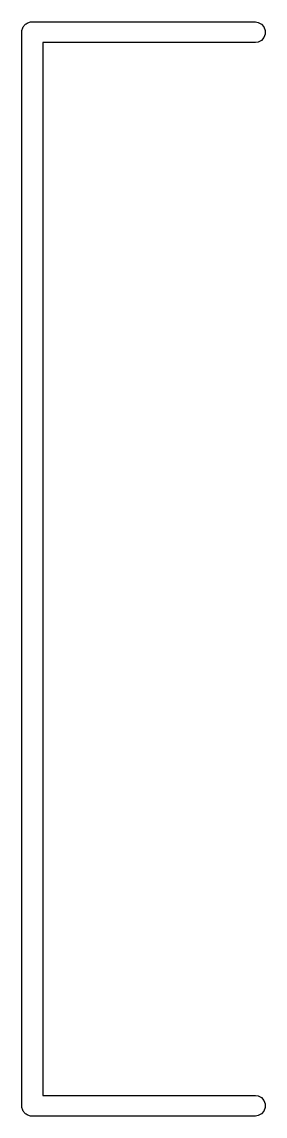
# Model space of a CAD drawing. Extents: x 67.2 to 111.3, y -47.6 to -38.1.
# Drawn here: x 67.19 to 68.94, y -46.09 to -38.19 of the extents above.
import ezdxf

# ---------------------------------------------------------------- set-up
doc = ezdxf.new("R2010")
doc.units = 0
doc.header["$MEASUREMENT"] = 0
doc.layers.add('BLACK', color=7, linetype='CONTINUOUS')

msp = doc.modelspace()

# ---------------------------------------------------------------- linework, layer by layer
at = {"layer": 'BLACK', "linetype": 'CONTINUOUS'}
for p, q in [((67.1934, -38.239), (67.1968, -38.2332)), ((67.1968, -38.2332), (67.199, -38.2269)), ((67.199, -38.2269), (67.2033, -38.2218)), ((67.2033, -38.2218), (67.2067, -38.216)), ((67.2067, -38.216), (67.2118, -38.2118)), ((67.2118, -38.2118), (67.216, -38.2067)), ((67.216, -38.2067), (67.2218, -38.2033)), ((67.2218, -38.2033), (67.2269, -38.199)), ((67.2269, -38.199), (67.2332, -38.1968)), ((67.2332, -38.1968), (67.239, -38.1934)), ((67.239, -38.1934), (67.2455, -38.1923)), ((67.2455, -38.1923), (67.2518, -38.19)), ((67.2518, -38.19), (67.2584, -38.19)), ((67.2584, -38.19), (67.2584, -38.19)), ((67.2584, -38.19), (68.8766, -38.19)), ((68.8766, -38.19), (68.896, -38.1934)), ((68.896, -38.1934), (68.919, -38.2067)), ((68.919, -38.2067), (68.936, -38.2269)), ((68.936, -38.2269), (68.945, -38.2518)), ((67.19, -38.2518), (67.1923, -38.2455)), ((67.19, -38.2584), (67.19, -38.2518)), ((67.19, -46.0216), (67.19, -38.2584)), ((67.1923, -38.2455), (67.1934, -38.239)), ((68.936, -38.3031), (68.919, -38.3233)), ((68.945, -38.2782), (68.936, -38.3031)), ((68.945, -38.2518), (68.945, -38.2782)), ((68.8766, -38.34), (67.34, -38.34)), ((67.34, -38.34), (67.34, -45.94)), ((68.896, -38.3366), (68.8766, -38.34)), ((68.919, -38.3233), (68.896, -38.3366)), ((67.34, -45.94), (68.8766, -45.94)), ((68.8766, -45.94), (68.896, -45.9434)), ((68.896, -45.9434), (68.919, -45.9567)), ((68.919, -45.9567), (68.936, -45.9769)), ((68.936, -45.9769), (68.945, -46.0018)), ((67.19, -46.0282), (67.19, -46.0216)), ((67.19, -46.0216), (67.19, -46.0216)), ((67.1923, -46.0345), (67.19, -46.0282)), ((67.1934, -46.041), (67.1923, -46.0345)), ((67.1968, -46.0468), (67.1934, -46.041)), ((67.199, -46.0531), (67.1968, -46.0468)), ((67.2033, -46.0582), (67.199, -46.0531)), ((68.936, -46.0531), (68.919, -46.0733)), ((68.945, -46.0282), (68.936, -46.0531)), ((68.945, -46.0018), (68.945, -46.0282)), ((67.2067, -46.064), (67.2033, -46.0582)), ((67.2118, -46.0682), (67.2067, -46.064)), ((67.216, -46.0733), (67.2118, -46.0682)), ((67.2218, -46.0767), (67.216, -46.0733)), ((67.2269, -46.081), (67.2218, -46.0767)), ((67.2332, -46.0832), (67.2269, -46.081)), ((67.239, -46.0866), (67.2332, -46.0832)), ((67.2455, -46.0877), (67.239, -46.0866)), ((67.2518, -46.09), (67.2455, -46.0877)), ((67.2584, -46.09), (67.2518, -46.09)), ((68.8766, -46.09), (67.2584, -46.09)), ((67.2584, -46.09), (67.2584, -46.09)), ((68.896, -46.0866), (68.8766, -46.09)), ((68.919, -46.0733), (68.896, -46.0866))]:
    msp.add_line(p, q, dxfattribs=at)

doc.saveas('drawing.dxf')
